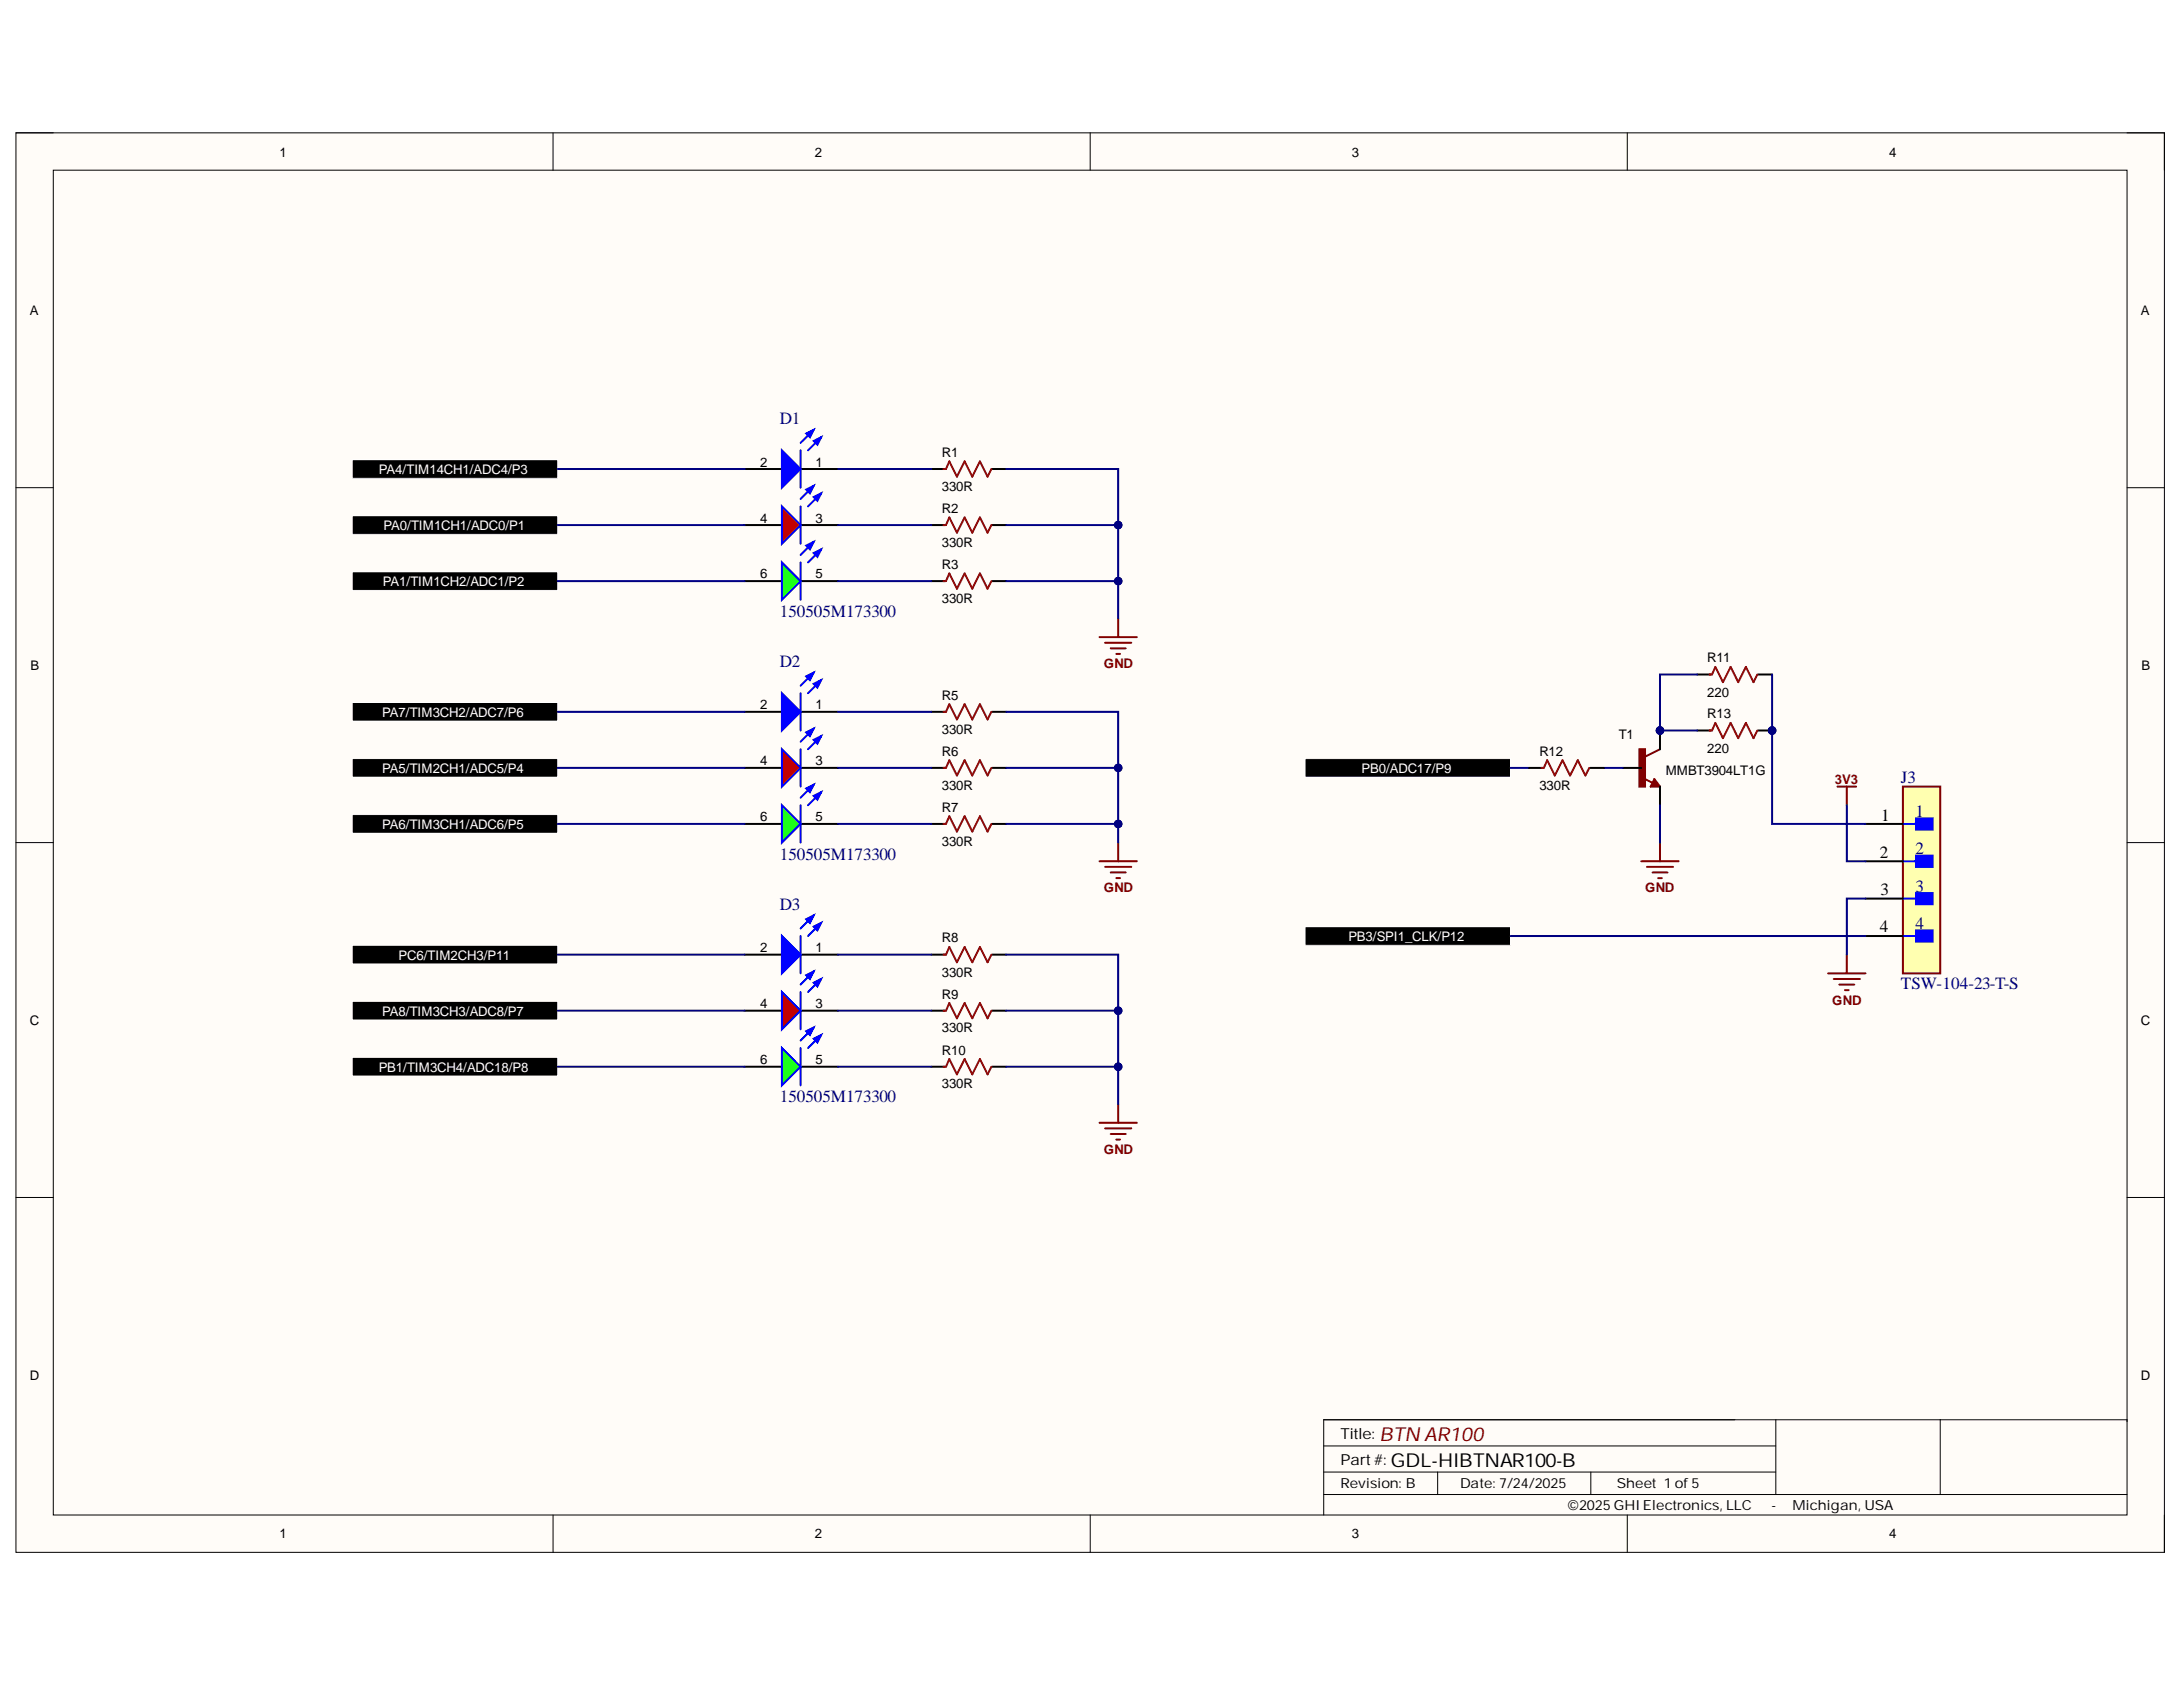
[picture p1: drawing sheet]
<svg xmlns="http://www.w3.org/2000/svg" width="279mm" height="216mm" viewBox="0 0 279 216" stroke-linecap="round" stroke-linejoin="round" font-family="sans-serif">
<defs><g id="words">
<text font-size="2.5" fill="#800000" x="176.6" y="184.4">BTN AR100</text>
<text font-size="2.5" x="178" y="187.8">GDL-HIBTNAR100-B</text>
<g font-size="2.2" fill="#000080">
<text x="99.8" y="54.3">D1</text>
<text x="99.8" y="79">150505M173300</text>
<text x="99.8" y="85.4">D2</text>
<text x="243.3" y="100.2">J3</text>
<text x="245.2" y="104.5">1</text>
<text x="99.8" y="110">150505M173300</text>
<text x="245.2" y="109.3">2</text>
<text x="99.8" y="116.5">D3</text>
<text x="245.2" y="114.1">3</text>
<text x="245.2" y="118.9">4</text>
<text x="243.3" y="126.5">TSW-104-23-T-S</text>
<text x="99.8" y="141.1">150505M173300</text>
</g>
<g font-size="2.2">
<text x="240.8" y="105">1</text>
<text x="240.6" y="109.8">2</text>
<text x="240.6" y="119.3">4</text>
<text x="240.7" y="114.6">3</text>
</g>
<g font-size="1.9">
<text x="171.6" y="184.1">Title:</text>
<text x="171.6" y="187.5">Part #:</text>
</g>
<g font-size="1.8">
<text x="171.6" y="190.5">Revision: B</text>
<text x="186.9" y="190.5">Date: 7/24/2025</text>
<text x="206.9" y="190.5">Sheet 1 of 5</text>
<text x="200.7" y="193.3">©2025 GHI Electronics, LLC</text>
<text x="226.7" y="193.3">-</text>
<text x="229.4" y="193.3">Michigan, USA</text>
</g>
<g font-size="1.7">
<text x="35.8" y="20">1</text>
<text x="104.3" y="20">2</text>
<text x="173" y="20">3</text>
<text x="241.8" y="20">4</text>
<text x="3.8" y="40.3">A</text>
<text x="274" y="40.3">A</text>
<text x="97.3" y="59.7">2</text>
<text x="104.4" y="59.7">1</text>
<text x="120.6" y="58.4">R1</text>
<text x="120.6" y="62.8">330R</text>
<text x="120.6" y="65.6">R2</text>
<text x="97.3" y="66.9">4</text>
<text x="104.4" y="66.9">3</text>
<text x="120.6" y="70">330R</text>
<text x="97.3" y="74">6</text>
<text x="104.4" y="74">5</text>
<text x="120.6" y="77.1">330R</text>
<text x="120.6" y="72.8">R3</text>
<text x="3.9" y="85.8">B</text>
<text x="120.6" y="89.6">R5</text>
<text x="218.5" y="89.1">220</text>
<text x="218.5" y="84.7">R11</text>
<text x="274.1" y="85.8">B</text>
<text x="97.3" y="90.8">2</text>
<text x="104.4" y="90.8">1</text>
<text x="120.6" y="93.9">330R</text>
<text x="207.2" y="94.6">T1</text>
<text x="218.5" y="91.9">R13</text>
<text x="97.3" y="97.9">4</text>
<text x="104.4" y="97.9">3</text>
<text x="120.6" y="101.1">330R</text>
<text x="120.6" y="96.8">R6</text>
<text x="197" y="101.1">330R</text>
<text x="197" y="96.8">R12</text>
<text x="213.2" y="99.1">MMBT3904LT1G</text>
<text x="218.5" y="96.3">220</text>
<text x="97.3" y="105.1">6</text>
<text x="104.4" y="105.1">5</text>
<text x="120.6" y="103.9">R7</text>
<text x="120.6" y="108.3">330R</text>
<text x="97.3" y="121.9">2</text>
<text x="104.4" y="121.9">1</text>
<text x="120.6" y="125">330R</text>
<text x="120.6" y="120.6">R8</text>
<text x="3.8" y="131.2">C</text>
<text x="97.3" y="129">4</text>
<text x="104.4" y="129">3</text>
<text x="120.6" y="127.8">R9</text>
<text x="274" y="131.2">C</text>
<text x="97.3" y="136.2">6</text>
<text x="104.4" y="136.2">5</text>
<text x="120.6" y="132.1">330R</text>
<text x="120.6" y="135">R10</text>
<text x="120.6" y="139.3">330R</text>
<text x="3.8" y="176.6">D</text>
<text x="274" y="176.6">D</text>
<text x="35.8" y="196.9">1</text>
<text x="104.3" y="196.9">2</text>
<text x="173" y="196.9">3</text>
<text x="241.8" y="196.9">4</text>
</g>
<g font-size="1.7" fill="#fff">
<text x="48.5" y="60.6">PA4/TIM14CH1/ADC4/P3</text>
<text x="49.1" y="67.8">PA0/TIM1CH1/ADC0/P1</text>
<text x="49" y="75">PA1/TIM1CH2/ADC1/P2</text>
<text x="48.9" y="91.8">PA7/TIM3CH2/ADC7/P6</text>
<text x="48.9" y="98.9">PA5/TIM2CH1/ADC5/P4</text>
<text x="174.3" y="98.9">PB0/ADC17/P9</text>
<text x="48.9" y="106.1">PA6/TIM3CH1/ADC6/P5</text>
<text x="51" y="122.8">PC6/TIM2CH3/P11</text>
<text x="172.6" y="120.4">PB3/SPI1_CLK/P12</text>
<text x="48.9" y="130">PA8/TIM3CH3/ADC8/P7</text>
<text x="48.5" y="137.2">PB1/TIM3CH4/ADC18/P8</text>
</g>
<g font-size="1.7" fill="#800000">
<text x="141.3" y="85.5">GND</text>
<text x="234.8" y="100.3">3V3</text>
<text x="141.3" y="114.2">GND</text>
<text x="210.6" y="114.2">GND</text>
<text x="234.5" y="128.6">GND</text>
<text x="141.3" y="147.7">GND</text>
</g>
</g></defs>
<path d="M2 17h275v181.7h-275z" fill-rule="evenodd" fill="#fffcf8"/>
<path d="M2 17h275v181.7h-275z" fill="none" stroke="#000" stroke-width=".13"/>
<path d="M6.8 21.8h265.4v172.1h-265.4z" fill-rule="evenodd" fill="#fffcf8"/>
<g fill="none" stroke="#000" stroke-width=".13">
<path d="M2 17h4.8M70.8 17v4.8M139.5 17v4.8M208.3 17v4.8M272.2 17h4.8v4.8M6.8 21.8h265.4v172.1h-265.4zM2 62.4h4.8M272.2 62.4h4.8M2 107.8h4.8M272.2 107.8h4.8M2 153.3h4.8M272.2 153.3h4.8"/>
<path d="M70.8 193.9v4.8M139.5 193.9v4.8M169.4 188.4h57.9M169.4 191.3h102.8M169.4 185.1h57.9M184 188.4v2.9M203.6 188.4v2.9M208.3 193.9v4.8M227.3 181.7v9.6M248.3 181.7v9.6M272.2 181.9v-.2h-102.8v12.2M277 193.9v4.8"/>
</g>
<path d="M95.3 60h4.8M95.3 67.2h4.8M95.3 74.4h4.8M102.5 60h4.8M102.5 67.2h4.8M102.5 74.4h4.8" fill="none" stroke="#000" stroke-width=".25"/>
<path d="M100.1 72l2.4 2.4-2.4 2.4z" fill="#0f0"/>
<path d="M100.1 72l2.4 2.4-2.4 2.4zM104.1 62.2l-1.6 1.7M105.1 63.1l-1.7 1.7" fill="none" stroke="#00f" stroke-width=".25"/>
<path d="M104.1 63.6l1-.5-.5 1z" fill="#00f"/>
<path d="M104.1 63.6l1-.5-.5 1z" fill="none" stroke="#00f" stroke-width=".25"/>
<path d="M103.2 62.7l.9-.5-.4 .9z" fill="#00f"/>
<path d="M102.5 64.8v4.8M103.2 62.7l.9-.5-.4 .9z" fill="none" stroke="#00f" stroke-width=".25"/>
<path d="M100.1 64.8l2.4 2.4-2.4 2.4z" fill="#f00"/>
<path d="M100.1 64.8l2.4 2.4-2.4 2.4zM104.1 69.3l-1.6 1.7M105.1 70.3l-1.7 1.7" fill="none" stroke="#00f" stroke-width=".25"/>
<path d="M104.1 70.8l1-.5-.5 1z" fill="#00f"/>
<path d="M104.1 70.8l1-.5-.5 1z" fill="none" stroke="#00f" stroke-width=".25"/>
<path d="M103.2 69.8l.9-.5-.4 1z" fill="#00f"/>
<path d="M102.5 72v4.8M103.2 69.8l.9-.5-.4 1z" fill="none" stroke="#00f" stroke-width=".25"/>
<path d="M100.1 57.6l2.4 2.4-2.4 2.4z" fill="#00f"/>
<path d="M100.1 57.6l2.4 2.4-2.4 2.4zM104.1 55l-1.6 1.7M105.1 56l-1.7 1.6" fill="none" stroke="#00f" stroke-width=".25"/>
<path d="M104.1 56.4l1-.4-.5 .9z" fill="#00f"/>
<path d="M104.1 56.4l1-.4-.5 .9z" fill="none" stroke="#00f" stroke-width=".25"/>
<path d="M103.2 55.5l.9-.5-.4 1z" fill="#00f"/>
<path d="M102.5 57.6v4.8M103.2 55.5l.9-.5-.4 1z" fill="none" stroke="#00f" stroke-width=".25"/>
<path d="M95.3 91.1h4.8M95.3 98.3h4.8M102.5 91.1h4.8M102.5 98.3h4.8M95.3 105.4h4.8M102.5 105.4h4.8" fill="none" stroke="#000" stroke-width=".25"/>
<path d="M100.1 103.1l2.4 2.3-2.4 2.4z" fill="#0f0"/>
<path d="M104.1 93.3l-1.6 1.6M105.1 94.2l-1.7 1.7M100.1 103.1l2.4 2.3-2.4 2.4z" fill="none" stroke="#00f" stroke-width=".25"/>
<path d="M104.1 94.7l1-.5-.5 1z" fill="#00f"/>
<path d="M104.1 94.7l1-.5-.5 1z" fill="none" stroke="#00f" stroke-width=".25"/>
<path d="M103.2 93.7l.9-.4-.4 .9z" fill="#00f"/>
<path d="M102.5 95.9v4.8M103.2 93.7l.9-.4-.4 .9z" fill="none" stroke="#00f" stroke-width=".25"/>
<path d="M100.1 95.9l2.4 2.4-2.4 2.4z" fill="#f00"/>
<path d="M100.1 95.9l2.4 2.4-2.4 2.4zM104.1 100.4l-1.6 1.7M105.1 101.4l-1.7 1.7" fill="none" stroke="#00f" stroke-width=".25"/>
<path d="M104.1 101.9l1-.5-.5 .9z" fill="#00f"/>
<path d="M104.1 101.9l1-.5-.5 .9z" fill="none" stroke="#00f" stroke-width=".25"/>
<path d="M103.2 100.9l.9-.5-.4 1z" fill="#00f"/>
<path d="M102.5 103.1v4.7M103.2 100.9l.9-.5-.4 1z" fill="none" stroke="#00f" stroke-width=".25"/>
<path d="M100.1 88.7l2.4 2.4-2.4 2.4z" fill="#00f"/>
<path d="M100.1 88.7l2.4 2.4-2.4 2.4zM104.1 86.1l-1.6 1.7M105.1 87l-1.7 1.7" fill="none" stroke="#00f" stroke-width=".25"/>
<path d="M104.1 87.5l1-.5-.5 1z" fill="#00f"/>
<path d="M104.1 87.5l1-.5-.5 1z" fill="none" stroke="#00f" stroke-width=".25"/>
<path d="M103.2 86.6l.9-.5-.4 .9z" fill="#00f"/>
<path d="M102.5 88.7v4.8M103.2 86.6l.9-.5-.4 .9z" fill="none" stroke="#00f" stroke-width=".25"/>
<path d="M143.1 79.1v2.4M140.7 81.5h4.8M141.4 82.3h3.4M142.2 83h1.9M142.9 83.7h.5M140.7 110.2h4.8M141.4 110.9h3.4M142.2 111.7h1.9M142.9 112.4h.5M143.1 107.8v2.4" fill="none" stroke="#800000" stroke-width=".25"/>
<path d="M95.3 122.2h4.8M95.3 129.3h4.8M95.3 136.5h4.8M102.5 122.2h4.8M102.5 129.3h4.8M102.5 136.5h4.8" fill="none" stroke="#000" stroke-width=".25"/>
<path d="M100.1 134.1l2.4 2.4-2.4 2.4z" fill="#0f0"/>
<path d="M100.1 134.1l2.4 2.4-2.4 2.4zM104.1 124.3l-1.6 1.7M105.1 125.3l-1.7 1.7" fill="none" stroke="#00f" stroke-width=".25"/>
<path d="M104.1 125.8l1-.5-.5 .9z" fill="#00f"/>
<path d="M104.1 125.8l1-.5-.5 .9z" fill="none" stroke="#00f" stroke-width=".25"/>
<path d="M103.2 124.8l.9-.5-.4 1z" fill="#00f"/>
<path d="M102.5 127v4.7M103.2 124.8l.9-.5-.4 1z" fill="none" stroke="#00f" stroke-width=".25"/>
<path d="M100.1 127l2.4 2.3-2.4 2.4z" fill="#f00"/>
<path d="M100.1 127l2.4 2.3-2.4 2.4zM104.1 131.5l-1.6 1.7M105.1 132.5l-1.7 1.6" fill="none" stroke="#00f" stroke-width=".25"/>
<path d="M104.1 132.9l1-.4-.5 .9z" fill="#00f"/>
<path d="M104.1 132.9l1-.4-.5 .9z" fill="none" stroke="#00f" stroke-width=".25"/>
<path d="M103.2 132l.9-.5-.4 1z" fill="#00f"/>
<path d="M102.5 134.1v4.8M103.2 132l.9-.5-.4 1z" fill="none" stroke="#00f" stroke-width=".25"/>
<path d="M100.1 119.8l2.4 2.4-2.4 2.4z" fill="#00f"/>
<path d="M100.1 119.8l2.4 2.4-2.4 2.4zM104.1 117.2l-1.6 1.6M105.1 118.1l-1.7 1.7" fill="none" stroke="#00f" stroke-width=".25"/>
<path d="M104.1 118.6l1-.5-.5 1z" fill="#00f"/>
<path d="M104.1 118.6l1-.5-.5 1z" fill="none" stroke="#00f" stroke-width=".25"/>
<path d="M103.2 117.6l.9-.4-.4 .9z" fill="#00f"/>
<path d="M102.5 119.8v4.8M103.2 117.6l.9-.4-.4 .9z" fill="none" stroke="#00f" stroke-width=".25"/>
<path d="M234 124.6h4.8M234.7 125.3h3.4M235.4 126h1.9M236.1 126.7h.5M236.4 122.2v2.4M140.7 143.7h4.8M141.4 144.4h3.4M142.2 145.1h1.9M142.9 145.8h.5M143.1 141.3v2.4" fill="none" stroke="#800000" stroke-width=".25"/>
<g fill="#000">
<path d="M45.1 58.8h26.3v2.4h-26.3z" fill-rule="evenodd"/>
<path d="M45.1 66h26.3v2.4h-26.3z" fill-rule="evenodd"/>
<path d="M45.1 73.2h26.3v2.4h-26.3z" fill-rule="evenodd"/>
<path d="M45.1 97.1h26.3v2.4h-26.3z" fill-rule="evenodd"/>
<path d="M45.1 89.9h26.3v2.4h-26.3z" fill-rule="evenodd"/>
<path d="M167 97.1h26.3v2.4h-26.3z" fill-rule="evenodd"/>
<path d="M45.1 104.2h26.3v2.4h-26.3z" fill-rule="evenodd"/>
<path d="M167 118.6h26.3v2.4h-26.3z" fill-rule="evenodd"/>
<path d="M45.1 128.2h26.3v2.3h-26.3z" fill-rule="evenodd"/>
<path d="M45.1 135.3h26.3v2.4h-26.3z" fill-rule="evenodd"/>
<path d="M45.1 121h26.3v2.4h-26.3z" fill-rule="evenodd"/>
</g>
<path d="M45.1 58.8h26.3v2.4h-26.3zM45.1 66h26.3v2.4h-26.3zM45.1 73.2h26.3v2.4h-26.3zM45.1 97.1h26.3v2.4h-26.3zM45.1 89.9h26.3v2.4h-26.3zM167 97.1h26.3v2.4h-26.3zM45.1 104.2h26.3v2.4h-26.3zM167 118.6h26.3v2.4h-26.3zM45.1 128.2h26.3v2.3h-26.3zM45.1 135.3h26.3v2.4h-26.3zM45.1 121h26.3v2.4h-26.3z" fill="none" stroke="#fff" stroke-width=".13"/>
<g fill="none" stroke="#000" stroke-width=".25">
<path d="M119.2 60h1.7M119.2 67.2h1.7M119.2 74.4h1.7M127 60h1.8M127 67.2h1.8M127 74.4h1.8M119.2 91.1h1.7M119.2 98.3h1.7M127 91.1h1.8M127 98.3h1.8M119.2 105.4h1.7M127 105.4h1.8"/>
<path d="M119.2 122.2h1.7M119.2 129.3h1.7M119.2 136.5h1.7M127 122.2h1.8M127 129.3h1.8M127 136.5h1.8"/>
</g>
<path d="M120.8 60h.3l.4-1 1 2 1-2 .9 2 1-2 1 2 .5-1M120.8 67.2h.3l.4-1 1 2 1-2 .9 2 1-2 1 2 .5-1M120.8 74.4h.3l.4-1 1 1.9 1-1.9 .9 1.9 1-1.9 1 1.9 .5-.9M120.8 91.1h.3l.4-1 1 2 1-2 .9 2 1-2 1 2 .5-1M120.8 98.3h.3l.4-1 1 2 1-2 .9 2 1-2 1 2 .5-1M120.8 105.4h.3l.4-.9 1 1.9 1-1.9 .9 1.9 1-1.9 1 1.9 .5-1M120.8 122.2h.3l.4-1 1 2 1-2 .9 2 1-2 1 2 .5-1M120.8 129.3h.3l.4-.9 1 1.9 1-1.9 .9 1.9 1-1.9 1 1.9 .5-1M120.8 136.5h.3l.4-1 1 2 1-2 .9 2 1-2 1 2 .5-1" fill="none" stroke="#980000" stroke-width=".25"/>
<path d="M243.5 100.7h4.8v23.9h-4.8z" fill-rule="evenodd" fill="#ffffb0"/>
<path d="M243.5 100.7h4.8v23.9h-4.8z" fill="none" stroke="#800000" stroke-width=".25"/>
<path d="M245.2 104.7h2.2v1.5h-2.2z" fill-rule="evenodd" fill="#00f"/>
<path d="M243.5 105.4h1.7M245.2 104.7h2.2v1.5h-2.2z" fill="none" stroke="#00f" stroke-width=".25"/>
<path d="M245.2 109.5h2.2v1.4h-2.2z" fill-rule="evenodd" fill="#00f"/>
<path d="M243.5 110.2h1.7M245.2 109.5h2.2v1.4h-2.2z" fill="none" stroke="#00f" stroke-width=".25"/>
<path d="M245.2 114.3h2.2v1.4h-2.2z" fill-rule="evenodd" fill="#00f"/>
<path d="M243.5 115h1.7M245.2 114.3h2.2v1.4h-2.2z" fill="none" stroke="#00f" stroke-width=".25"/>
<path d="M245.2 119.1h2.2v1.4h-2.2z" fill-rule="evenodd" fill="#00f"/>
<path d="M243.5 119.8h1.7M245.2 119.1h2.2v1.4h-2.2z" fill="none" stroke="#00f" stroke-width=".25"/>
<path d="M217.2 86.3h1.7M225 86.3h1.8M238.8 105.4h4.7M238.8 110.2h4.7M238.8 115h4.7M238.8 119.8h4.7" fill="none" stroke="#000" stroke-width=".25"/>
<path d="M210.1 110.2h4.7M210.8 110.9h3.3M211.5 111.7h1.9M212.2 112.4h.5M212.5 107.8v2.4" fill="none" stroke="#800000" stroke-width=".25"/>
<path d="M218.8 86.3h.3l.4-1 1 2 1-2 1 2 1-2 .9 2 .5-1" fill="none" stroke="#980000" stroke-width=".25"/>
<circle cx="226.8" cy="93.5" r=".48" fill="#000080"/>
<circle cx="226.8" cy="93.5" r=".48" fill="none" stroke="#000080" stroke-width=".13"/>
<path d="M217.2 93.5h1.7M225 93.5h1.8" fill="none" stroke="#000" stroke-width=".25"/>
<circle cx="226.8" cy="93.5" r=".48" fill="#000080"/>
<circle cx="226.8" cy="93.5" r=".48" fill="none" stroke="#000080" stroke-width=".13"/>
<path d="M218.8 93.5h.3l.4-1 1 2 1-2 1 2 1-2 .9 2 .5-1" fill="none" stroke="#980000" stroke-width=".25"/>
<circle cx="212.5" cy="93.5" r=".48" fill="#000080"/>
<circle cx="212.5" cy="93.5" r=".48" fill="none" stroke="#000080" stroke-width=".13"/>
<path d="M210.4 99.6l1.1 .6M211.7 99.7l.8 1h-1.2zM212.5 95.9l-2 .9M211.7 100.2l.2 .2h-.4l.2-.5 .5 .6h-.7" fill="none" stroke="#800000" stroke-width=".25"/>
<path d="M209.8 95.9h.7v4.8h-.7z" fill-rule="evenodd" fill="#800000"/>
<path d="M209.8 95.9h.7v4.8h-.7z" fill="none" stroke="#800000" stroke-width=".25"/>
<path d="M207.7 98.3h2.4M212.5 93.5v2.4M212.5 100.7v2.4" fill="none" stroke="#000" stroke-width=".25"/>
<circle cx="212.5" cy="93.5" r=".48" fill="#000080"/>
<circle cx="212.5" cy="93.5" r=".48" fill="none" stroke="#000080" stroke-width=".13"/>
<path d="M235.2 100.7h2.4M236.4 100.7v2.4" fill="none" stroke="#800000" stroke-width=".25"/>
<path d="M128.8 60h14.3v7.2h-14.3" fill="none" stroke="#000080" stroke-width=".25"/>
<circle cx="143.1" cy="67.2" r=".48" fill="#000080"/>
<circle cx="143.1" cy="67.2" r=".48" fill="none" stroke="#000080" stroke-width=".13"/>
<path d="M143.1 67.2v7.2h-14.3" fill="none" stroke="#000080" stroke-width=".25"/>
<circle cx="143.1" cy="67.2" r=".48" fill="#000080"/>
<circle cx="143.1" cy="67.2" r=".48" fill="none" stroke="#000080" stroke-width=".13"/>
<circle cx="143.1" cy="74.4" r=".48" fill="#000080"/>
<circle cx="143.1" cy="74.4" r=".48" fill="none" stroke="#000080" stroke-width=".13"/>
<path d="M143.1 98.3v7.1h-14.3" fill="none" stroke="#000080" stroke-width=".25"/>
<circle cx="143.1" cy="98.3" r=".48" fill="#000080"/>
<circle cx="143.1" cy="98.3" r=".48" fill="none" stroke="#000080" stroke-width=".13"/>
<circle cx="143.1" cy="105.4" r=".48" fill="#000080"/>
<circle cx="143.1" cy="105.4" r=".48" fill="none" stroke="#000080" stroke-width=".13"/>
<path d="M143.1 105.4v2.4" fill="none" stroke="#000080" stroke-width=".25"/>
<circle cx="143.1" cy="105.4" r=".48" fill="#000080"/>
<circle cx="143.1" cy="105.4" r=".48" fill="none" stroke="#000080" stroke-width=".13"/>
<path d="M71.4 60h23.9M71.4 67.2h23.9M71.4 74.4h23.9M71.4 91.1h23.9M71.4 98.3h23.9M128.8 91.1h14.3v7.2h-14.3M71.4 105.4h23.9" fill="none" stroke="#000080" stroke-width=".25"/>
<circle cx="143.1" cy="98.3" r=".48" fill="#000080"/>
<circle cx="143.1" cy="98.3" r=".48" fill="none" stroke="#000080" stroke-width=".13"/>
<path d="M143.1 74.4v4.7" fill="none" stroke="#000080" stroke-width=".25"/>
<circle cx="143.1" cy="74.4" r=".48" fill="#000080"/>
<circle cx="143.1" cy="74.4" r=".48" fill="none" stroke="#000080" stroke-width=".13"/>
<path d="M128.8 122.2h14.3v7.1h-14.3" fill="none" stroke="#000080" stroke-width=".25"/>
<circle cx="143.1" cy="129.3" r=".48" fill="#000080"/>
<circle cx="143.1" cy="129.3" r=".48" fill="none" stroke="#000080" stroke-width=".13"/>
<path d="M143.1 129.3v7.2h-14.3" fill="none" stroke="#000080" stroke-width=".25"/>
<circle cx="143.1" cy="129.3" r=".48" fill="#000080"/>
<circle cx="143.1" cy="129.3" r=".48" fill="none" stroke="#000080" stroke-width=".13"/>
<circle cx="143.1" cy="136.5" r=".48" fill="#000080"/>
<circle cx="143.1" cy="136.5" r=".48" fill="none" stroke="#000080" stroke-width=".13"/>
<path d="M71.4 122.2h23.9M71.4 129.3h23.9M71.4 136.5h23.9M143.1 136.5v4.8" fill="none" stroke="#000080" stroke-width=".25"/>
<circle cx="143.1" cy="136.5" r=".48" fill="#000080"/>
<circle cx="143.1" cy="136.5" r=".48" fill="none" stroke="#000080" stroke-width=".13"/>
<path d="M107.3 60h11.9M107.3 67.2h11.9M107.3 74.4h11.9M107.3 91.1h11.9M107.3 98.3h11.9M226.8 86.3v19.1h12M107.3 105.4h11.9M107.3 136.5h11.9M107.3 129.3h11.9M107.3 122.2h11.9" fill="none" stroke="#000080" stroke-width=".25"/>
<circle cx="226.8" cy="93.5" r=".48" fill="#000080"/>
<circle cx="226.8" cy="93.5" r=".48" fill="none" stroke="#000080" stroke-width=".13"/>
<path d="M193.3 98.3h2.4M205.3 98.3h2.4M217.2 86.3h-4.7v7.2h4.7M193.3 119.8h45.5M212.5 103.1v4.7M236.4 103.1v7.1h2.4M238.8 115h-2.4v7.2" fill="none" stroke="#000080" stroke-width=".25"/>
<circle cx="212.5" cy="93.5" r=".48" fill="#000080"/>
<circle cx="212.5" cy="93.5" r=".48" fill="none" stroke="#000080" stroke-width=".13"/>
<path d="M195.7 98.3h1.7M203.5 98.3h1.8" fill="none" stroke="#000" stroke-width=".25"/>
<path d="M197.3 98.3h.3l.4-1 1 2 1-2 1 2 .9-2 1 2 .5-1" fill="none" stroke="#980000" stroke-width=".25"/>
<use href="#words"/>
</svg>
